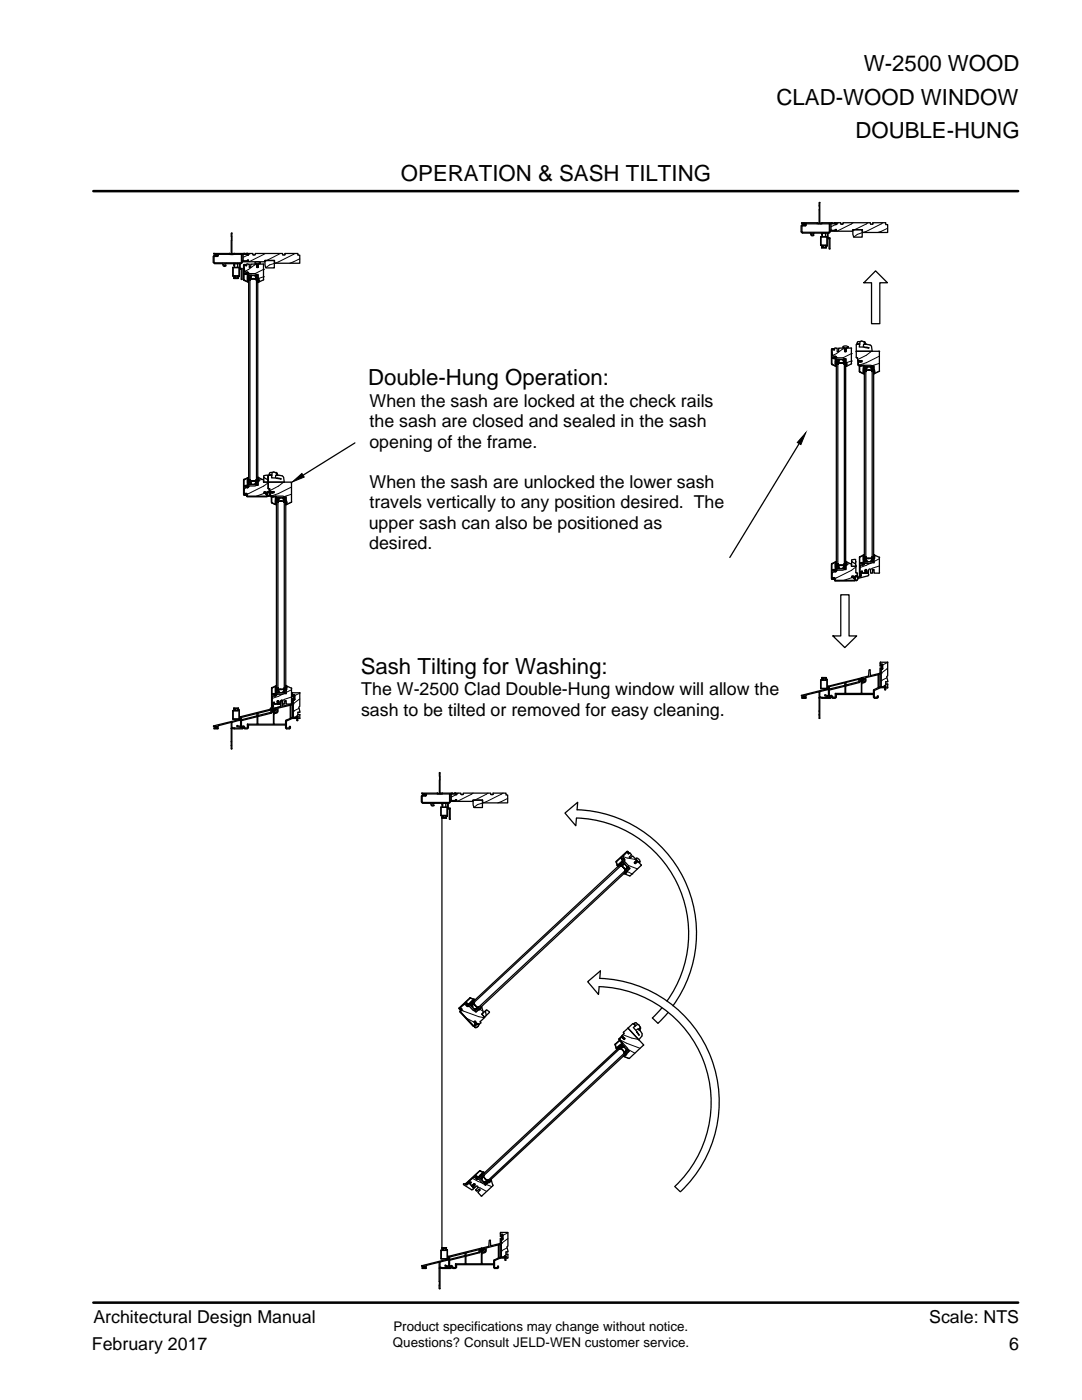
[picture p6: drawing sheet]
<svg xmlns="http://www.w3.org/2000/svg" width="216mm" height="279mm" viewBox="0 0 216 279" stroke-linecap="round" stroke-linejoin="round" font-family="sans-serif">
<defs><g id="words">
<g font-size="4.4">
<text x="172.4" y="14.1">W-2500 WOOD</text>
<text x="154.9" y="20.9">CLAD-WOOD WINDOW</text>
<text x="170.7" y="27.6">DOUBLE-HUNG</text>
<text x="80" y="36">OPERATION &amp; SASH TILTING</text>
<text x="73.4" y="76.9">Double-Hung Operation:</text>
<text x="72" y="134.5">Sash Tilting for Washing:</text>
</g>
<g font-size="3.5">
<text x="73.7" y="81.2">When the sash are locked at the check rails</text>
<text x="73.7" y="89.3">opening of the frame.</text>
<text x="73.7" y="85.2">the sash are closed and sealed in the sash</text>
<text x="73.7" y="97.4">When the sash are unlocked the lower sash</text>
<text x="73.7" y="101.4">travels vertically to any position desired. The</text>
<text x="73.6" y="105.5">upper sash can also be positioned as</text>
<text x="73.7" y="109.5">desired.</text>
<text x="72.1" y="142.8">sash to be tilted or removed for easy cleaning.</text>
<text x="72.1" y="138.8">The W-2500 Clad Double-Hung window will allow the</text>
<text x="185.4" y="264">Scale: NTS</text>
<text x="18.3" y="269.3">February 2017</text>
<text x="18.6" y="264">Architectural Design Manual</text>
<text x="201.4" y="269.3">6</text>
</g>
<g font-size="2.7">
<text x="78.4" y="268.9">Questions? Consult JELD-WEN customer service.</text>
<text x="78.5" y="265.7">Product specifications may change without notice.</text>
</g>
</g></defs>
<path d="M58.3 96.2l1.9-1.7 .5 .7zM160.8 86.4l-1 2.3-.7-.4z" fill="#000" stroke="#000" stroke-width=".2"/>
<g fill="none" stroke="#000" stroke-width=".25">
<path d="M42.5 51.2v1.2M42.6 52.3l.2 .3M42.7 50.6l3.4 .1M42.7 50.5l-.1 .1 .3 .2M42.7 52.3l.1 .2h5.3l.1-.2M42.7 51.3v1.1M42.8 51h.2M42.8 51l-.2 .2M42.8 51h.1M42.8 52.6h1.6M42.8 51.1l-.1 .1M42.9 51h-.1"/>
<path d="M42.9 51h.1M42.9 50.7h.1M43 51h-.1M43 50.7h-.1M43 50.7h.1M43 51h.1M43.1 51h.1M43.1 50.7h.1M43.1 51h-.1M43.2 50.7h-.1M43.2 51h.1M43.2 50.7h.1"/>
<path d="M43.2 50.8h.1M43.3 50.7l.1 .1M43.3 50.8v.1M43.4 50.9l-.1 .1M43.6 51l-.2 .2h-.6M43.6 50.8h4.5M43.6 50.7l-.1 .3M44.4 52.6l.1 .1M44.5 52.7l.1 .4h.5M44.9 52.7a.19 .19 0 0 0-.2 0 .19 .19 0 0 0 0 .2 .19 .19 0 0 0 .2 0M45 52.9l.1 .1M45.1 52.6h-.1"/>
<path d="M45.1 52.6h1.5M45.1 52.6h.1M45.7 50.7h.1M45.8 50.5h.1M46.1 46.6v.6M46.1 48v2.5M46.1 50.6h.1M46.2 50.6h.1M46.2 47.2h.1M46.2 47.2v.7M46.2 46.5h.1v4.1M46.2 50.5v.1"/>
<path d="M46.2 48h.1M46.3 50.5v.1M46.4 53.4v1.7M46.5 55.1h.9M46.5 55.1h.1M46.5 55h1M46.5 53.4v1.6M46.5 53.4h1.2M46.5 55h.1M46.5 53.4h.1M46.6 52.6h.1M46.7 55.6h.8"/>
<path d="M46.7 52.7v.3M46.7 55.5h.1M46.7 50.6l-.4 .1M46.7 55.5h.7M46.7 50.6h2.6M46.7 53h.1M46.7 50.7h.1M46.7 50.5h.1M47.3 52.6l.2 .1M47.4 52.7v.6M47.4 55.1h.1M47.5 55.1v.3"/>
<path d="M47.5 55.2h.2M47.5 55.1v.4h-.8M47.5 55v.1M47.6 55.2l-.1 .3M47.6 55.2h.1M47.7 53.4h.1M47.7 53.4v1.7M47.7 53.3l-1.2 .1M47.7 52.6h-.9v.7M47.7 53.3l.1 1.8M47.7 52.6l.1 .1M47.8 52.7v.8"/>
<path d="M47.8 53.5l.2 .2M47.9 52.7v.8M48 53.5l.1 .1M48 53.6l.3 .1M48 52.6h.1M48.1 53.7l.1 .1M48.1 50.7l.1 .1M48.1 53.8v2M48.2 55.7h.1M48.2 50.8v1.6M48.3 52.3v.1M48.3 53.7v2.1"/>
<path d="M48.3 52.3l-.3 .4M48.4 50.7h.9M48.4 50.7l-.1 .1v1.3l1.1-.1M48.4 52.2l-.1 .1M48.6 52.9v3M48.6 50.8h.7M48.6 50.7l-.1 .1 .1 1.3M48.6 55.9l.7 .3M48.7 52.9v3M48.7 53l.1 1.1M48.7 50.6h.1M48.7 50.5v.1"/>
<path d="M48.7 55.9h.1M48.7 52.9h.4M48.7 55.9l.7 .3M48.7 52.9h.1M48.8 54.7l.6 .2M48.8 54.7l.6 .1M48.8 54.1l.8 .3v.2h1.3l.6 .2-.1 .8h.2v.4v-.4h-.2v.8M48.8 54.5v.2M48.9 52.8l-.2 .2M48.9 52.8l.2 .2 .1-.1M49.1 52.9h.1M49.1 52.9v.1v-.1"/>
<path d="M49.2 52.9l-.5-.1-.1 .1M49.3 50.7l.1 .1M49.3 50.5v.1M49.3 52.7h.4v.7h.3v-.7h1.2v.7h.3v-.7h1M49.3 52.7l-.1 .3M49.3 50.5l.3 .3h-.2M49.3 56.2l.3 .1M49.4 50.8l.2 .1v-.3h.9l.1 .3M49.4 56.1h.1M49.4 54.5h.1M49.4 52l-.8 .1M49.4 54.6h-.6"/>
<path d="M49.4 54.5h-.6M49.4 54.9v1.2M49.4 54.9h.1M49.4 52h.2l-.3 .2h-.9M49.4 54.4h-.2h.2M49.4 54.8l.1 .1M49.5 54.4l-.1 .2M49.5 54.9v1.2l-.2 .1M49.6 54.9v1.4M49.6 54.9h-.1M49.9 54.9h-.3v41.8M49.9 54.9v41.8h-.3"/>
<path d="M49.9 54.9h.3M49.9 55.8h.1M49.9 55.5v.3M49.9 55.4h.1M50 55.6h.5l-.5 .1v.1M50 55.8l-.1 .1M50 55.6h.1M50 55.4h.1M50.1 55l-.1 .4M50.2 54.9h.7M50.2 54.9v.1M50.5 50.9h.3"/>
<path d="M50.9 55h-.7l-.1 .4M50.9 52.4a.62 .62 0 0 1 1 .2 .66 .66 0 0 1-1-.2zM50.9 55l.2 .4M50.9 54.9v.1M51 55.4h.1M51.1 55.4h.1M51.1 55.6h-.7l.7 .1M51.1 55.7v.1M51.1 55.6h.1M51.1 55.8l.1 .1M51.1 52.7h.2v.3M51.1 55.5l.1 .3"/>
<path d="M51.2 55.4h.1M51.2 52.7h.4M51.2 54.9h.2v41.8h-.2zM51.2 55.8h.1M51.2 54.9h-.3M51.3 53v.3M51.3 53.3h.2M51.3 53h.1M51.3 53.2v.1M51.3 52.8h.1M51.3 52.9h.1M51.4 52.9l.1 .1"/>
<path d="M51.5 52.8h.1M51.5 52.9h.1M51.5 52.7v.1M51.5 53v.3M51.5 53.2l-.1 .1M51.6 53h.1M51.6 56l-.1 .2M51.6 56h.1M51.6 52.7h-.1M51.6 55.9v.1M51.7 56.3l-.2-.1v.2M52.5 52.7l.1 .1"/>
<path d="M52.5 55.9l-.9 .4M52.6 52.8v3M52.6 55.8v.1M52.9 52h1.8v1.5h-1.7l-.1-.6zM56.9 50.8v-.2h2.5v.3h.4v1.6h-5v-.5h-2v.2h-3.2v-.3l-.2 .1M56.9 50.8l-.4 .1-.1-.3h-5.5l-.1 .3M159.9 45.1v1.2M159.9 46.2l.2 .3M160 46.2l.1 .2h5.3l.1-.2M160.1 44.9h.1M160.1 44.9l-.2 .2M160.1 46.5h1.6"/>
<path d="M160.1 45l-.1 1.3M160.2 44.9h.1M160.2 44.6h.1M160.3 44.6h-.1M160.3 44.9h.1M160.3 44.6h.1M160.4 44.9h-.1M160.4 44.9h.1M160.4 44.6h.1M160.5 44.6h-.1M160.5 44.6h.2v.2M160.5 44.6h.1"/>
<path d="M160.5 44.9h.1M160.7 44.8l-.2 .1M160.9 44.9l-.2 .2h-.6M160.9 44.7h2.1M160.9 44.6l-.1 .3M161.7 46.5l.1 .1M162.3 46.6a.19 .19 0 0 0-.3 0 .19 .19 0 0 0 0 .3 .19 .19 0 0 0 .3-.1h.1a.32 .32 0 0 1-.5 .3 .32 .32 0 0 1-.1-.5M162.4 46.5h1.5M162.5 46.5h-.2M163 44.6l.3 .1M163.1 44.5l.3 .1M163.1 44.5h-3.2l.3 .1"/>
<path d="M163.3 44.7h.5M163.5 41.1h.1M163.5 44.5h.1M163.5 41.8v.1M163.5 41.9h.1M163.6 40.5v4M163.6 44.4v.1M163.6 44.5h-.1M163.6 40.4l-.2 .1 .1 4M163.7 47.3v1.7M163.8 49h1M163.8 49h.1"/>
<path d="M163.8 47.2l1.3 .1M163.8 48.9l1 .1M163.8 47.3l.1 1.6M163.9 46.5l.1 .4M164 49.4h.1M164 49.5h.8M164 44.5l-.4 .1M164 49.4h.8M164 44.7h-.2M164 44.7h1.4M164 44.5h2M164 46.9h.1"/>
<path d="M164 44.6h.1M164 44.4v.1M164.1 46.6v.6M164.1 46.5v.1M164.2 46.5h.8M164.7 46.5l.1 .1M164.7 46.6v.6M164.8 49.3l-.8 .1M164.8 49v.3M164.8 49.1h.2M164.8 49v.4M164.8 49.4h.1"/>
<path d="M164.9 49.4h.1M164.9 49.1v.3M165 47.3h-1.1M165 47.3h.1M165 46.5l.1 .9 .3 .2M165 47.3v1.7M165.1 49l-.2 .1M165.1 47.3v1.8M165.2 46.6v.8M165.3 47.3l.2 .2M165.4 46.5h.1M165.4 46.5l-.1 .1"/>
<path d="M165.4 47.6l.1 .1M165.4 44.6l.1 .1M165.4 47.7v2M165.5 44.7v1.6M165.5 47.5l.2 .1M165.6 47.6v2h-.1M165.6 46.2v.1M165.7 46.2l-.3 .3M165.7 46.1h.9M165.7 46.1l-.1 .1M165.8 45.9l.1 .1M165.9 44.6l-.1 1.3"/>
<path d="M166 44.4v.1M166 44.5h.5M166.6 44.5h.1M166.6 44.4h.1M166.6 44.5l.3 .2M166.6 44.6l.3 .1M166.7 44.7l-1.1-.1v1.3M166.7 45.9l-1 .1-.1-.1M166.7 44.7h.1M166.7 45.9h.1M166.8 45.9l-.2 .1M166.9 45.9h-.1"/>
<path d="M166.9 44.7h.1M166.9 45.9l-.3 .2M170.2 45.8h1.8v1.5h-1.7l-.1-.5zM174.2 44.7v-.2h2.5v.3h.4v1.6h-5v-.6h-2v.3h-3.2v-.3l-.2 .1M174.2 44.6l-.4 .1-.1-.2h-5.5v.2h-.3l-.1-.2h-.9v.3h-.2v-.1M174.7 54.1l2.4 2.3h-1.5v8.2h-1.7v-8.2h-1.5zM165.9 69.7v2.9M166 69.7v3M166 69.8l.2 1.2 .3 .2 .1-.2 .3 .2v.2h1.3l.6 .2-.1 .8h.3v.3M166 72.8l.6 .2M166 72.6h.1M166 72.7l.9 .4"/>
<path d="M166 69.6h.4M166.1 69.6l-.2 .1M166.1 71.5l.6 .2v1.2M166.1 71.3v.2M166.2 69.6l-.2 .2M166.2 69.6l.2 .3 .1-.2M166.4 69.7v.2l.1-.2M166.4 69.7h-.3M166.4 69.6l.1 .1M166.4 69.7h.1M166.6 69.5h.4v.7h.3v-.7h1.2v.7h.3v-.7h1M166.6 69.5l-.1 .3"/>
<path d="M166.7 71.4h-.6l.6 .2M166.7 71.3h-.6M166.7 71.6v.1M166.8 71.2h-.3h.2M166.8 71.5v.2M166.8 71.1l-.1 .2M166.8 71.7v1.2l-.2 .1M166.9 71.7h.3v41.8h-.3zM166.9 71.7h-.1M167.2 71.7l.3 .1-.2 .4M167.2 72.2h.1M167.2 72.6h.1"/>
<path d="M167.3 72.4h.6zM167.3 72.5v.1M167.3 72.6h-.1M167.3 72.7h-.1M167.3 72.4v.1M167.3 72.2l-.1 .4v-.1M167.4 72.2h-.1M167.4 71.8l-.1 .4M167.5 71.8h.7M167.7 72.4h.7zM168.2 71.8l.2 .4M168.2 71.8h.1"/>
<path d="M168.2 69.2a.63 .63 0 0 1 1 .1l-.1 .1a.55 .55 0 0 1-.9-.2zM168.4 72.2v.4M168.4 72.5h.1M168.4 72.2h.1M168.4 72.4v.1M168.4 72.5l.1 .2M168.4 72.6h.1M168.5 72.2h.1M168.5 72.6h.1M168.5 71.7h.2v41.8h-.2zM168.5 71.7l-.3 .1M168.6 70.1h.2"/>
<path d="M168.6 69.8v.2M168.6 69.6v.1M168.6 69.7v.1M168.8 69.7v.1M168.8 69.6v.1M168.8 69.5v.1M168.8 69.9v.1M168.8 69.8h.1M168.9 70.1h.1M168.9 72.8l-.1 .2M168.9 73.1l-.1-.1 .2 .1M168.9 69.5h-.1"/>
<path d="M168.9 69.5h-.4l.1 .1M169 72.7v-.3h-.3l.1 .8 .1-.2M169 72.7l-.1 .1M169.8 69.4l.1 .1v3.1M169.9 72.5l-1 .6M170.9 68.7v1.4h4.5M170.9 70.1v1.2l.1 .1M171 68.7h.1M171 68.7h-.1M171 68.7h.5M171 71.4l.2 .1M171.1 71.5l.1 .4"/>
<path d="M171.2 71.9l.8 .1v.2l-.6 .1M171.2 72.3l.1 .5M171.2 72.1l.1 .8M171.2 72.8l.1 .1M171.3 72.1h.6l-.3 .2 .3-.1M171.3 72.8v.1M171.3 73h.1M171.4 72.9h2.4l.6 .1-.1 .8h.2v.4M171.4 72.2l-.1 .1M171.4 72.9l.1 1.3 .7 .3M171.4 72.9v1.3M171.5 74.1l.7 .4"/>
<path d="M171.6 74.1v.1M171.6 68.2h-.5l-.1 .5M171.8 68.1l.6 .1 .1 .5M171.8 68.1l-.2 .3-.2 .9h.9a.4 .4 0 0 1 .2-.6M171.9 72h-.7v.9M171.9 72v.2M172.2 74.5l.3 .1M172.3 72.9l-.7 .2 .7-.1M172.3 72.9l.1 .1M172.3 74.4l-.1 .1M172.3 73l-.1 1.5M172.3 73.2l.2-.1v1.6"/>
<path d="M172.4 68.2h.2l.1 .5M172.4 73v1.4v-1.2M172.5 69.3l.9 .1zM172.5 68.7h.3M172.5 68.7h.2M172.6 68.7h.1M172.7 68.7h.1M172.8 68.7l.8 .1M172.8 73.9v.2M172.8 73.7h.1M172.8 73.9h.6h-.6v.2M172.8 74.1h.1"/>
<path d="M172.9 73.9h-.1M172.9 73.6v.1M172.9 73.7h.1M173 73.2h.7M173.3 69.4h.1M173.6 68.9l.3 .3 .1 .9M173.7 73.2h-.7l-.1 .5 .1-.5h-.2v.9M173.8 73.2l.2 .5M173.9 73.7h.1M173.9 73.7l.1 .4v-.2M173.9 73.6l.1 .1M174 74.1h.1"/>
<path d="M174 73.9l-.7-.1 .6 .1v.2M174 73.2h.3v38.9h-.3zM174 73.2v.9M174.1 73.2h-.3M174.4 74.5v-.1l.1 .1M174.5 74.3l-.1 .2M174.5 74.2v-.4h-.2v.8l.2-.1M174.5 74.2v.1M175.4 70.1l.1 .1v3.9l-1 .4M48.6 95.8v2.9M48.6 98.7l.1 .1M48.7 95.8v2.9"/>
<path d="M48.7 95.6l-.1 .1M48.7 98.7h.1M48.7 98.8h.4M48.7 98.4l.1 .1M48.7 95.7h.1M48.8 97.1l.6 .1-.1 .1 .1-.1M48.8 97l.6 .1M48.8 98.5h.3M48.9 97.4l-.2 1M49.1 98.7l.1-.1 .1 .4M49.1 98.7v-.1v.1M49.1 98.7h.1"/>
<path d="M49.1 98.5l.2 .2-.1-.2-.2 .2M49.2 98.7l-.1 .1M49.2 98.7l.1 .4h4l.1-.1M49.3 98.9l.1 .1M49.3 99.1h4M49.3 95.4l-.6 .3M49.3 99h.1M49.4 95.5l-.7 .3M49.4 95.5h.1M49.4 95.5v1.2M49.4 96.8l-.6 .1v.2M49.4 96.9l-.6 .1"/>
<path d="M49.4 97l.1 .2M49.4 96.7h.1M49.4 96.6l.2 .1M49.5 96.7v-1.2l-.2-.1 .3-.1v1.4M49.6 96.7l-.2 .1M49.9 96.2h.1M49.9 96.2l.2 .4M49.9 95.7h.1M49.9 95.8h.1M50 95.8v.2h.5h-.5M50 95.8l-.1 .4M50 95.9v.1"/>
<path d="M50 96.2h.1M50 96.2l.2 .4h.7M50.2 96.7h.7M50.2 96.6h.1M50.2 96.6l-.3 .1M50.9 96.6l.3 .1M50.9 96.6h.1M51 96.2l-.1 .4M51.1 96l-.7 .1 .7-.1M51.1 96.2h.1M51.1 96.2l-.2 .4M51.1 96.2h-.1"/>
<path d="M51.1 95.8v.2M51.1 95.9v.1M51.2 95.8h.1M51.2 95.8l-.1 .4M51.2 95.7h-.1M51.2 96.2h.1M51.4 95.3v.8h.2v-.4v.4h-.2l.1 .8-1.9 .1v.2l-.3 .2-.1-.2-.3 .2M51.5 95.2l.1 .1M51.5 95.4l.1 .2M51.6 95.6v.1M51.6 95.3l.9 .5M51.6 95.6h.1"/>
<path d="M51.7 95.3l-.2 .1 .1-.1M52.6 95.7v.1M52.6 95.8v.4h.8M52.7 95.3l.7 .5M52.7 98.3l.7 .3M52.8 95.3l-.1 .1M52.8 98.3l.6 .2M52.8 98.2l.1 .2M52.9 98.4v.1M53 98.2l-.2 .1M53 98.3h-.1M53.1 98.5v.1"/>
<path d="M53.1 98.5l.1 .1M53.2 98.5h-.1M53.2 98.9l-.1 .1M53.2 98.3l-.1 .1M53.2 98.6l.1 .2M53.2 98.3h.1M53.3 98.8l-.1 .2M53.3 98.6h-.2l.2 .1v.3M53.3 99h.1M53.3 98.6l.1 .1M53.3 98.3l-.6-.2-.1 .3 .6 .3M53.3 98.7v.3"/>
<path d="M53.3 94.9l.1 1.3M53.3 94.8l-.7 .2v1.2h.8M53.4 96.2h.2M53.4 95.3h.2M53.4 96h.2M53.4 96.2l.1 .1M53.5 96.3v1.2M53.5 98.2v.1M53.5 97.4l.1 .1M53.5 98.2l-.1 .1M53.5 98.3l.2-.2a.5 .5 0 0 1 .2 .6 .5 .5 0 0 1-.4 .3l-.1-.4zM53.6 97.4l.2 .2v.5"/>
<path d="M53.6 98.1l.2-.1 .8 .1M53.6 98.2a.45 .45 0 0 1 .2 .4 .45 .45 0 0 1-.3 .4l-.1-.4zM53.6 96.3v1.2M53.6 97.6h.1M53.6 98.1l-.1 .1M53.6 94.9v1.3h4.5M53.6 96.2v.1M53.6 97.5h.1M53.6 94.8h.1M53.7 94.8h.1M53.7 94.8h.5M53.7 94.8l-.1 .1"/>
<path d="M53.7 97.5l.1 .1M53.8 97.7v.3M53.9 94.4l-.2 .4M53.9 98.2v.8M53.9 98.2l.8-.1v.2l-.6 .1M53.9 98.2l.1 .8M53.9 99l.2 .1M54 98.2h.6M54 98.2h.1M54 98.1l-.1 .1M54 99l.2 .1v1.2M54 99h.1"/>
<path d="M54.1 98.3v.7h2.4l.6 .1-.1 .9h.2v.3v-.3h-.2v.8M54.1 99.1h.1M54.1 99.1v1.2M54.3 94.3h-.4M54.5 94.2h.2M54.5 94.2a1.04 1.04 0 0 0-.3 1.2h.7l.1-.4 .2-.2M54.6 98.3l-.3 .1 .3-.1M54.6 98.1v.2M54.7 94.2l.5 .2v.4M55 99.1l-.7 .1 .7-.1M55 99l.1 .1-.1 1.5 .1-1.3M55 99.1h.1"/>
<path d="M55 99.2l-.1 1.4M55 99.3h.2v1.5M55.1 94.3h.1M55.2 95.5l.9 .1zM55.2 94.8h.2M55.2 94.4l.2 .4M55.2 94.8h.2zM55.4 94.8h.1M55.4 94.8l.9 .2M55.5 99.3h.2M55.5 99.3v1M55.5 99.8h.1"/>
<path d="M55.6 100h-.1M55.6 99.8h.1M55.7 99.4h.1M55.7 99.4l-.1 .4M55.7 99.4h.7M56 100h.6zM56 95.6h.1M56.3 95l.3 .3 .1 .9M56.4 99.4h.1M56.5 99.4h.1M56.5 99.4l.1 .4M56.6 99.8h.1"/>
<path d="M56.6 99.8l.1 .4v-.2M56.7 99.8h.1M56.7 99.3h.3v39h-.3zM56.7 99.3v1M56.8 99.3l-.3 .1M58.1 96.2l.1 .1M58.2 96.4v3.8M70.8 88.4l-10.3 6.4M159.5 88.5l-13.9 22.8M54.2 100.3l.7 .4M54.2 100.3l.7 .3M54.3 100.3h.1"/>
<path d="M54.9 100.6l.3 .2M55 100.5l-.1 .2M55.5 100.2h.1M55.5 100v.2M55.5 100h.6zM56.6 100.1v.1M56.7 100.2h.1M56.7 100.3h.1M57.1 100.6l.1 .1M57.1 100.6v.1M57.1 100.4v.2M57.2 100.4h-.1"/>
<path d="M57.2 100.3v.1M58.1 100.2l-1.1 .6M58.2 100.1l-.1 .1M165.9 112.6v2.9M165.9 115.5l.2 .1M166 112.6v2.9M166 112.4l-.1 .1M166 115.5h.1M166 115.6h.4M166 115.2l.6 .3M166 112.5l.7-.2-.1 .6 .1 .6M166.1 114.3l-.1 .9"/>
<path d="M166.1 113.7v.2M166.1 113.8l.6 .1M166.2 114.2l-.1 .1M166.3 115.3l.2 .1-.1-.1-.1 .2zM166.4 115.5v-.1l.1 .1M166.4 115.5h.1M166.5 115.5l-.1 .1M166.5 115.4v.4M166.5 115.8l.1 .1M166.6 115.9h4M166.6 112.2l-.6 .3M166.6 115.7l.1 .1h3.8"/>
<path d="M166.6 115.8h.1M166.6 112.2l.2 .1v1.2M166.7 113.6l-.6 .2M166.7 113.6l-.6 .1M166.7 113.8l.1 .2-.2 .1 .1-.1-.6-.1M166.8 113.5h.1M166.8 113.5v.1M166.9 112.1l-.2 .1M167.2 112.8v-.2v.4l.1-.1M167.2 113l.2 .5M167.2 113h.1M167.2 112.5h.1"/>
<path d="M167.2 112.6h.1M167.3 112.6v.2h.6h-.6M167.3 112.8h.1M167.3 113l.2 .5h.7M167.5 113.5h.7M167.5 113.4l-.3 .1M167.8 118.7h1.6v8.2h1.5l-2.3 2.3-2.4-2.3h1.6zM168.2 113.5h.3M168.2 113.4v.1M168.3 113l-.1 .5M168.4 113h.1M168.4 112.9l-.1 .1"/>
<path d="M168.4 112.8l-.7 .1 .7-.1M168.4 112.6v.2M168.4 112.6l.1 .4M168.4 112.6v.4M168.4 113l-.2 .5M168.5 112.6h.1M168.5 112.6h-.1M168.5 112.5h-.1M168.7 112.1v.7h.3v-.3v.3h-.3l.1 .9-1.9 .1v.2l-.7 .2M168.8 112l.1 .1M168.8 112.2l.1 .2M168.9 112.4l.1 .1"/>
<path d="M168.9 112.1l.9 .5M168.9 112.4h.1M169 112.1l-.2 .1 .1-.1M169.9 112.5v.5h.8M170 111.8l-.1 1.2h.8M170 112.1l.7 .5M170.1 115.1l.6 .3M170.1 112.1l-.1 .1M170.1 115.1l.6 .2M170.1 115.1l.2-.1zM170.1 115.3h.1M170.1 115v.3"/>
<path d="M170.2 115.2h.1M170.4 115.3v.1M170.4 115.3l.1 .1M170.4 115.3h.1M170.5 115.1h-.1M170.5 115.1v.1M170.5 115.1h.1M170.5 115.4l.1 .2M170.6 115.5l-.2-.1 .3 .1M170.6 115.9l-4 .1M170.6 115.6l-.1 .2M170.6 115.5h.1"/>
<path d="M170.6 115.5v.3M170.6 111.7l.1 1.3M170.7 111.6l-.7 .1M170.7 115.8l-.1 .1M170.7 112.1h.2M170.7 113h.2M170.7 112.8h.2M170.8 113v.1M170.8 113.1v1.1l.3 .2M170.8 115v.1M170.8 115.1l.1-.1a.38 .38 0 0 1 .3 .3 .38 .38 0 0 1-.2 .4l-.1 .2-.2-.3zM170.8 115l-.1 .1-.7-.2-.1 .3 .6 .3"/>
<path d="M170.9 114.9h.1M170.9 114.9l-.1 .1M170.9 114.9a.46 .46 0 0 1 .3 .5 .46 .46 0 0 1-.4 .4l-.2-.3zM171.1 114.5v.3M171.1 114.8l-.1 .1M171.3 115.1l-.1 .2 .2 .1M171.6 111.1l-.1 3.8 .2 .2 .1-.2M171.6 114.3l.1 .6M171.6 111.2v3.7h.1M171.7 112.3v.2l.6 .1M171.7 114.3h.2M171.7 114.2h.2"/>
<path d="M171.7 114.3h.1M171.7 115.1l-.4 .1M171.8 114.6v.1M171.8 114.7l.1 .2-.2 .2M171.9 114.1l-.1 .1M172 114.2v-.2v.2M172 114.2l-.1 .1M172 114.1v.2M172.1 114.1l-.1-.1-.1 .1M172.1 114.2l.1 .2M172.2 110.8l-.6 .4 .6-.3M172.2 114.3l-.4 .3"/>
<path d="M172.3 112.6h.1M172.3 112.2l-.7 .2M172.3 110.9v1.3M172.3 112.5l.1 .1-.3 .2 .2-.2M172.3 112.3l-.6 .1 .6 .1M172.4 112.1h.1M172.4 112.1l-.1 .2M172.5 112.1v-38.9h.3v38.9M172.5 110.7v1.5M172.5 112.1h.3M172.5 110.7l-.3 .1 .2 .1v1.2M172.6 113.9l.1-.1z"/>
<path d="M172.6 114.2l.1-.1zM172.7 114.3h.1M172.7 114.2v.1M172.8 113.7v.6M172.8 114.1l.2 .1zM172.8 113.8l.2 .1zM172.8 111.7h.1M172.8 111.6h.1M172.8 111.2v.9M172.8 114.2h.1M172.8 111.4l.6 .1-.6-.1v-.2v.2M172.8 114.3h-.1"/>
<path d="M172.8 113.7h-.1v.6M172.9 111.6h.1M172.9 114.3h.1M172.9 114.3l.4 .3-.1 .3M173 112.1l-.1-.4 .1 .4h.7M173 112.1h.7M173 112.1h-.2M173.1 114.9l-1.8 .5M173.3 114.3l-.4 .1v-.7h-.3v.7h-.4h.5M173.3 113.7v.6M173.7 113.7l.1 .7M173.7 113.7l-.2-.2-.1 .2"/>
<path d="M173.8 112.1h.3M173.9 111.7l-.1 .4M173.9 111.2v.2l-.6 .1 .7-.1M173.9 111.7h.1M174 111.6h-.1M174 111.4v-.2l-.1 .4M174 111.2h.1M174 111.2v.9M174 111.6h.1M174.3 110.7v.8h.2v-.4v.4h-.2l.1 .8-1.9 .1v.2l-.8 .3-.1 1.4 .1 .6M174.3 110.7l.2 .1M174.4 110.9l.1 .2"/>
<path d="M174.5 111v.1M174.5 110.8l1 .5v3.1h-1.1v-.7h-.3v.7h-.3M174.5 110.8h-.1M54.2 137.2l.8-.2v1l.2 .3v-39h.3v39M54.3 137.2l-.1 3.9M54.3 137.3v3.8M54.3 137.3h.1M54.4 138.4l-.1 .2 .6 .1-.1 .2 .2-.1M54.4 139.1l-.1 1.1 .1 .1M54.4 139v.1M54.8 138.9h.1M54.8 138.8l-.4 .2"/>
<path d="M54.9 137l-.6 .3M54.9 137l.3-.1v1.4h.3M54.9 138.3l-.5 .2M55 137v1.3M55 138.6v.2M55 138.3h.1M55.1 138.2l-.7 .4h.6M55.3 140h.1h-.1M55.3 140h.1M55.4 139.9v.6M55.5 137.7v.1M55.5 139.9v.6v-.1"/>
<path d="M55.5 137.8h.1M55.5 137.3v1M55.5 137.3v.1M55.5 139.9h-.1M55.6 137.8h.1M55.6 137.5l-.1-.1v.1l.6 .1h-.6M55.6 137.8l.1 .4h.7M55.6 137.8l.1 .4M55.6 140h-.1h.2M55.7 138.3h.7M55.7 138.2h.1M55.7 138.2l-.2 .1"/>
<path d="M56 139.9v.5M56.1 139.9h.3l.1 .6h.3v-.7h.3v.7h1M56.3 139.9l.2 1M56.4 139.9l-.2-.2-.2 .2v1.1M56.5 138.2l.3 .1M56.5 138.2h.1M56.6 137.8l-.1 .4M56.6 137.8h.1M56.6 137.4v.1l-.6 .1h.6M56.7 137.8h-.1M56.7 137.5h.1M56.7 137.5v-.1l-.1 .4"/>
<path d="M56.7 137.3v.1M56.7 137.7v.1M56.7 137.3v1M56.8 137.3h-.1M57 136.8v.8h.2v-.4v.4h-.2l.1 .8-1.9 .2v.2l-.3 .2-.1-.2M57 136.8l1.1 .5M57.1 137v.2M57.1 136.9v.1M57.1 137.2h.1M57.2 137.1v.1M57.2 136.9l-.1 .1M58.1 137.3l.1 .1"/>
<path d="M58.2 137.4v3M58.3 138.6l.2 .1-.2 .4 .3-.2v.6l-.3-.1v.9l-.1 .2M58.4 138.6h.1M58.4 138.6h.2M58.4 138.3h1.4M58.4 138.6l.3 .2M58.4 138.2v.4M58.5 139.7h.1M58.6 139.7l-.1 3.4 .7 .1 .1-.2 .1 .1-.1 .7-.1-.4M58.7 138.6l.1 .2M58.7 138.7l.1 .2M58.8 138.8v.8"/>
<path d="M58.8 139.6l-.1 .1M58.8 139.5l-.1 .2M59.8 138.2l.1 .1M59.8 138.3v2.7l-.2 .1 .2 1M159.9 138.9h.2M160 139.4h.7M160.1 139.2h-.1v.1M160.2 138.9h.1M160.2 139.2h.1M160.3 138.9h.1M160.3 139.2h.1M160.4 138.9h.1"/>
<path d="M160.4 139.2h.1M160.5 139.2h.1M160.5 138.9h.1M160.6 139.2h.1M160.6 139.2h-.1M160.6 138.9l.1 .2M160.7 139.1h-.1M160.8 138.8v.5M160.9 139.3l-.1 .1M163.3 138.1l.1 .1M163.3 138.1l-2.5 .7M163.4 139.2v.1"/>
<path d="M163.4 139.4v2.5M163.4 138.2v1M163.4 139.2l.1 .1M163.5 139.3h-.1M163.6 139l.4 .2 1.8-.1M163.6 139.2l.5 .1M163.6 139.4l-.1 4-.1-1.4M163.6 139.2v.1M163.7 138l-.1 1M163.7 135.7v1.7M163.8 137.4h.1M163.9 135.7h-.1"/>
<path d="M164 135.3h.1M164 135.2h.8M164 135.3h.7M164 135.2h.1M164 139.4h1.7M164 139.2h.1M164.6 138.9l1.1 .2 .1-.1h.1M164.7 138.7l.5 .2M164.7 138.6l-.1 .1v.1M164.7 135.3l.1 .4M164.8 135.7h-1M164.8 135.3v.4"/>
<path d="M164.8 135.6h.2M164.8 135.8h-1v1.6h1.2M164.8 135.3h.1M164.9 135.2h.1M164.9 135.3v.3M164.9 135.6h.1M165 137.5l-5.1 1.3 .1 .1M165 135.6v.1M165 135.7v1.7M165 135.6l.1 1.8M165.1 137.4l-1.3 .1M165.1 137.1l-.1 .4"/>
<path d="M165.3 137.1v.2M165.3 137.3l-.3 .4-1.3 .3M165.3 137.2v1.6M165.3 137v.1M165.4 138.8l-.1 .1M165.5 137.2l.1 .3M165.5 138.9h.1M165.5 137.1l-.1-.1-.1 .1M165.5 138.9l.4-.1 .2 .2M165.5 137.7v1.2M165.9 139h-.1M165.9 139.1l-.2 .2"/>
<path d="M165.9 139.1l.3 .2M166.1 139.1h.5M166.2 139.4h.4M166.7 138.5v.6M166.9 139.1l-.3 .2M166.9 138.6h7.4M166.9 138.6v.5M168.6 138.4l-1.9 .1M168.6 136.9l-3.1 .8M168.6 136.9l.1 .1M168.6 137v1.3M168.6 136.7l-3.1 .8"/>
<path d="M168.7 138.3l-.1 .1M168.8 136.9v1.5M168.9 136.7l-.2-.5-.1 .5M171.4 136.1l-2.6 .6M171.4 135.6v.4M171.4 136v.1M171.4 136.2l-2.6 .7M171.6 136l-.2 .2M171.6 135.7l.1 .1M171.6 135.6v.1M171.6 136v.1M171.6 135.8h.1"/>
<path d="M171.6 135.6l-.1-.1-.1 .1M171.7 135.9h-.1M171.7 135.9l.2 .2v2.3h-3.1M171.7 135.7l.2 .1M171.7 135.5l-6.4 1.6M171.8 135.4v.1M171.8 135.5l.4 .3M171.9 135.3l-6.6 1.6-.2 .2M171.9 135.3h.1M171.9 135.3l.1 .2M171.9 135.4h.1M172 135.4v.1"/>
<path d="M172 136.5v1.9l2.3-.1M172 135.4h.1M172 135.5h.1M172 136v.1M172 135.6h.1M172.2 135.4h-.2l.2 .1M172.2 135.5l.1 .1M172.2 135.4a.36 .36 0 0 1 .4 .2 .36 .36 0 0 1-.2 .5 .36 .36 0 0 1-.5-.2M172.2 135.8h-.2l.1 .2M172.3 135.6l-.1 .1M172.5 135.5a.36 .36 0 0 1 .1 .5 .36 .36 0 0 1-.6 0M172.5 135.4h-.2l-.1 .4"/>
<path d="M172.7 135.5a.61 .61 0 0 1-.6 .8l-.1 .2M172.9 135.2l-.2 .3M173.4 134.9l-1.5 .4v.1M173.4 133.8l-.1 1.1M173.4 133.7h.3M173.6 133.8l.1 1 1.7-.4 .2-.2M174.3 139.1l.2 .2M174.3 138.6v.5M174.4 137.6l-.1 .7M174.5 139.1h.5M174.5 139.4h.5M175.2 134.7v2.5"/>
<path d="M175.2 139v.1M175.2 137.2l-.8 .4M175.3 139.1l-.3 .2M175.3 134.7l-2.5 .5M175.3 137.2h-.1M175.3 139l-.2-.1v.2M175.3 134.6v2.5M175.3 137.1l.1 .1M175.4 134.5l-.1 .1M175.6 134.5l-.2 .1M175.6 134.5v.1M175.6 137.3l-1.1 .5v1.3"/>
<path d="M175.6 132.8v.1l.3-.1v.6l-.3-.1v.9M175.6 134.6v2.4M175.6 137.2h.9M175.6 137l-.2 .2M175.6 132.5l.4 .2M175.6 132.5h.3M175.7 132.5h.1M175.8 132.6l-.2 .2M175.9 133.6h.1M175.9 137.1h.6M175.9 133.6l-.1 .1M175.9 133.6v3.5"/>
<path d="M176 132.5l.1 .2M176 132.6l.1 .2M176.1 132.7v.7M176.1 133.4l-.2 .2M176.1 133.4l-.1 .2M176.5 137.2l.1 .1M176.5 137.6l.1 .1 .1-.1M176.5 137.3v.3M176.6 137l-.1 .1M176.7 136.9h-.2v.1M176.7 137v.6M176.7 136.9h.1"/>
<path d="M176.7 137l-.1-.1-.1 .2M176.7 136.9l.1 .4 .4-.1M177.1 136.5h.1M177.1 132.2v2.7l-.2 .1 .2 1M177.1 136.6v.6M177.2 132.2l-1.5-.1-.1 .4M177.2 136l-.5 .1v.4h.4M42.7 145.3h.1M42.7 145.3v.1M42.9 145h.1M42.9 145.3h.1M43 145h.1"/>
<path d="M43 145.3h.1M43.1 145h.1M43.1 145.3h.1M43.2 145h.1M43.3 145.3h-.1M43.3 145l.1 .1M43.3 145.1l.1 .1M43.5 144.9v.5M43.6 145.4l-.9 .1M43.6 144.8l-.1 .1M43.6 144.8l2.5-.7 .1 1.2M46.1 145.3v.1"/>
<path d="M46.1 149.4h.2M46.1 145.5v3.9M46.1 148h.1M46.2 148.8h-.1M46.2 145.4h-.1M46.2 148v.1M46.2 148.7v.1M46.3 145.4h.1M46.3 145.5v3.9M46.3 145.3l.4 .2M46.3 145.2l.4 .1M46.4 144.1l-.1 1.1"/>
<path d="M46.4 141.8v1.7M46.5 143.6h1.2M46.5 141.8h.9M46.5 143.5h.1M46.5 141.8h.1M46.5 141.9v1.6M46.5 141.9h1M46.5 143.5h1.2M46.5 143.4v.1M46.5 141.9h.1M46.7 141.4h.8v.4M46.7 141.4h.1"/>
<path d="M46.7 141.4h.7M46.7 141.3h.9M46.7 145.4h.1M46.7 145.3h1.7M46.7 145.5h1.7M46.7 145.3h.1M47.3 145l1.1 .2M47.4 144.8l.5 .1M47.4 144.8l-.2 .1 .1 .1M47.4 141.4l.1 .4M47.5 141.8h-.1M47.5 141.7l.2 .1v1.7"/>
<path d="M47.5 141.4h.1M47.5 141.8h.1M47.6 141.4v.2M47.6 141.7h.1M47.6 141.6h.1M47.7 143.4v.1M47.7 143.8l-1.3 .3M47.7 141.7l.1 1.8M47.8 143.2v.3M47.8 143.4l-.1 .2-5.1 1.3 .2 .1M48 143.3v.2M48 143l-.2 .2"/>
<path d="M48 143.3v1.6M48 143.4l-.3 .4M48 143.2h.1M48 144.9h.1M48.2 145h.1M48.2 143.3v.3M48.2 143.8v1.2M48.2 145l.4-.1 .2 .3M48.2 143.8h.1M48.4 145.2h.1M48.5 145.2l-.1 .1M48.5 145.1h.1v.1"/>
<path d="M48.6 145.2l-.2 .2M48.6 145.2l.3 .2M48.6 145.2h.1M48.6 145.1h-.1l-.1 .1M48.8 145.2l.1 .1M48.9 145.3h.4M48.9 145.5h.4M49.4 145.2l-.1 .1M49.4 144.5v.7M49.6 145.2l-.3 .2M49.6 144.7h7.3M49.6 144.7v.5"/>
<path d="M51.3 142.5v.3M51.3 143l-3.1 .8M51.3 143v1.5h-1.9M51.3 142.8l-3.1 .8M51.4 143l.1 1.5h3.1M51.5 142.7l.1 .1M51.5 142.4l-.1-.1-.1 .1M51.5 142.5v.2M51.5 143h-.1M54.1 141.7v.4M54.1 142.1l-2.6 .7M54.3 142.2l-.2 .1-2.6 .7"/>
<path d="M54.3 140.5l.1 .6M54.3 141.7v.2M54.3 141.8l.1 .1M54.3 140.4l.1 .7M54.3 141.7l-.1-.1-.1 .1M54.4 140.3h.2M54.4 140.3l-.1 .1M54.4 141h-.1M54.4 142h-.1M54.4 141.9h-.1M54.4 142h.1M54.4 141.2l-.5 .2 .2 .1"/>
<path d="M54.4 141.8l.2 .1M54.4 141.6l-6.4 1.6 .1-.1 .1 .1M54.4 141.6h.1M54.5 141l-.2 .2-.1-.2M54.5 142l.1 .2M54.5 140.7l.1 .3-.2 .2M54.5 141.6l.2 .2M54.6 142.2v2.3M54.6 141.4l.1 .2M54.6 140.2l-.1 .1M54.6 141.5h.1M54.6 140.3l.1-.1v.1"/>
<path d="M54.7 141.4l-6.7 1.6M54.7 141.5h.1M54.7 141.6h.1M54.7 141.5a.38 .38 0 0 1 .5 0 .38 .38 0 0 1 0 .5 .38 .38 0 0 1-.5 .1l-.1-.1M54.7 144.5h2.2M54.7 142.1v.1M54.7 141.6h.2M54.7 140.3v.1M54.7 141.8l.2 .1M54.7 140.3l-.3 .1M54.7 141.7h.1M54.8 140.2l-.1-.1-.1 .1"/>
<path d="M54.8 140.4l.1 .1M54.9 141.6l.1 .1-.1 .1M54.9 140.5h.4v-.7h.3v.7h.3M54.9 142.4l-.2 .2v1.9M54.9 140.5l-.4 .2M55.2 141.5a.35 .35 0 0 1 0 .6 .35 .35 0 0 1-.5-.1l.2-.1M55.2 141.5h-.2l-.1 .4M55.3 140.3h.1h-.1M55.3 140.3h.1M55.4 140.4h.1M55.5 140.4h.1M55.5 140.5h-.6"/>
<path d="M55.6 141.3h-.1a.82 .82 0 0 1-.6 1.1M55.6 140.5h.1M55.6 140.5l.4 .3-.1 .2M55.6 140.3h-.1h.2M55.8 141.1l-1.8 .4M56 140.4l-.1 .1M56 141l-1.4 .4v.1M56 141h.1M57 144.7h.1M57 145.2l.2 .3M57 144.7v.5M57 144.5h.1"/>
<path d="M57.1 145.2l.1 .1M57.7 145.2l.1-.3 .2 .3M57.9 140.8l-2.4 .5M57.9 140.7l.1 .1M57.9 140.8v2.5M58 143.3l-1 .5v.7M58 145.2l-.3 .3h-.5M58 140.8v2.4M58 143.2l.1 .1M58.1 140.7h-.1M58.2 140.5l-1.8 .4M58.2 140.4l-.1 .1"/>
<path d="M58.3 143.4l-1.2 .5v1.3h.7M58.3 140.7h-.2M58.3 140.7v2.4l-.2 .2M58.3 143.4h.9M58.4 143.3h-.1M59.2 143v.1M59.2 143.3l.1 .1M59.2 143h.2M59.2 143h.1M59.3 143.1l-.1 .1M59.4 143h.1M59.4 142.2l.1 .4"/>
<path d="M59.4 143.3l.1 .1M59.5 142.2h.3M59.5 142.6h.3M59.5 143.4h.3M59.5 142.1l-.1 .1M59.8 142.6h.1M59.8 142.7v.6M59.9 142.1l-.1 .1M59.9 143.3l-.1 .1M84.1 158.9v1.2M84.2 158.3h3M84.2 158.2v.1l.3 .2"/>
<path d="M84.2 159v1.1M84.3 158.7h.1M84.3 158.7l-.2 .2M84.3 158.9h.6M84.3 158.8l-.1 .1M84.4 158.7h.2M84.4 158.7h.1M84.5 158.4h.1M84.5 158.4v.1M84.6 158.7h-.1M84.6 158.4l-.1 .1M84.6 158.7h.1"/>
<path d="M84.6 158.4h.1M84.6 158.4v.1M84.7 158.7h-.1M84.7 158.7h.1M84.7 158.4v.1M84.7 158.4h.1M84.7 158.5h.2M84.9 158.5v.1M84.9 158.6v.1M85.1 158.7l-.2 .2M87.2 158.5l-2-.1-.2 .3M87.2 158.5h.3"/>
<path d="M87.3 158.4h.1M87.3 158.2h.1M87.3 158.3l.4 .1M87.5 158.5h.5M87.7 158.3h.1M87.7 158.3v-4.1l.1 4.1M87.7 154.9v.1M87.7 154.9h.1M87.7 155.6v.1M87.7 155.7h.1M87.8 158.3h.1M88.2 158.3l-.4 .1"/>
<path d="M88.2 158.5l1.4-.1 .1 .1M88.2 158.5h-.2M88.2 158.3h2M88.2 158.4h.1M88.2 158.2h.1M89.7 158.5v1.6M89.8 159.7l.1 .1M89.9 158.4l1 .1M89.9 159.8h.9M89.9 159.9h.9M89.9 158.4l-.1 1.3M89.9 159.9l-.1 .1"/>
<path d="M90.1 158.4l-.1 1.3 .8 .1M90.2 158.2v.1M90.2 158.3h.6M90.2 158.3h.1M90.8 158.2v.1M90.8 158.3h.1M90.9 158.2l.2 .3h-.1M90.9 158.4l.1 .1M90.9 159.7l-.1 .1M91.1 159.7h.1M91.1 159.7l-.2 .1M91.1 159.7l-.2 .2"/>
<path d="M91.9 158.5v-.2h-.8v.3l-.2-.1M92 158.5h.4v-.2h5.5l.1 .3 .4-.1M94.4 159.7h1.9v1.5h-1.7l-.2-.6zM98.4 158.5v-.2h2.6v.4h.3v1.5h-5v-.5h-1.9v.2h-3.3v-.3l-.2 .1M163.5 142.7h-.1M163.5 141.9v.1M163.5 142.6v.1M84.1 160l.2 .3M84.2 160l.1 .1M84.3 160.3h1.6M85.9 160.3h.1a.37 .37 0 0 0 .1 .5 .37 .37 0 0 0 .5-.1h-.1M86.6 160.4h-.4l.1 .3 .2-.1"/>
<path d="M86.7 160.3h1.4l.1 .4M86.7 160.3h-.1M88 161.1v1.7M88 162.8h.1M88 161.2v1.5M88 162.8h.9M88 161l1.2 .1M88.1 162.7h.9v.5v-.4M88.1 161.1h1.1M88.2 163.2h.1M88.2 163.3h.9M88.2 163.2v85.9"/>
<path d="M88.2 160.7h.1M88.2 163.2h.8M88.4 160.3l-.1 .8M88.9 160.3l.1 .1M88.9 160.4v.7M89 162.8h.1M89 163.1l-.8 .1M89.1 162.9v.3M89.1 163.2h.1M89.1 162.9h.1M89.2 161.2v1.6M89.2 162.9h-.2"/>
<path d="M89.2 160.3l-.9 .1M89.2 160.3l.1 .1M89.3 161v.1M89.3 162.9h-.2M89.3 160.4v2.5M89.3 161.2l.3 .2M89.5 161.2l.2 .1M89.5 160.3h.1M89.5 161.5h.1M89.6 160.3l-.1 .9M89.6 161.4l.1 .1M89.7 161.5v2"/>
<path d="M89.7 160l-.1 .1h-5.3M89.8 161.2l.1 .2M89.8 160.1l-.2 .2M89.8 161.4v2.1h-.1M115.1 161.6l.2-1.5-2.6 2.2 2.2 2.5 .2-1.6a23.1 23.1 0 0 1 18 36.6M115.2 161.6a24.7 24.7 0 0 1 19.1 39.1M122.9 172l.3 .7h.1M123 171.9l-.1 .1M123 172l.3 .9 1-.9M123 172h.1M123.2 172.7h.1M123.8 172.9h.1"/>
<path d="M123.9 172.9h.1M123.9 171.3l.3 .5M124 171.2l.2 .6M124 172.8h.1M124 171.2l.5 .4M124 172.8l-.1 .1M124 171.2l.6 .3M124 172.8l.5 .4zM124 171.1l-.1 .2M124.1 172.6l-.3 .2M124.1 172.6h.1M124.2 171.8h.1"/>
<path d="M124.2 172.6h.1M124.2 171.9l-.9 .8M124.2 172.6l.4-.1 .5 .5M124.3 172.6h-.1M124.3 171.9l-.9 .8M124.3 171.8v.2M124.3 172l.2 .2M124.3 172l-30.6 28.5M124.3 171l.1 .4M124.4 170.9l-.1 .1M124.5 171.4l.1-.1 .1 .4-.2 .1 1.2 1.5-.6 .5 .1 .1-.3 .3 .3-.3-.1-.1-.6 .6 .1-.1M124.5 172.2l-30.6 28.5"/>
<path d="M124.5 172.2l-.7 .7M124.5 172.2l.2 .2M124.6 171.5l-.1 .1M124.6 172.4l-.4 .2M124.6 174.3l.1-.1v.2M124.6 172.4h.1M124.7 174.4l1 .4M124.7 172.5l.4 .5M124.7 173.7v.1M124.7 173.7h.1M124.8 173.6l-.5-.5 .5 .5M124.8 173.6l-.2 .1"/>
<path d="M124.8 173.6h.1M124.8 173.6l-.1 .1M124.8 174.2l-.1 .1M124.8 174.2h.1M124.9 173.4l-.2 .4M125 173.5l-.3 .3M125 174.2h-.1M125 173.4v.1M125.1 170.1l-.8 .8M125.1 173l-.1 .4M125.2 173l.2 .2M125.2 172.9v.1"/>
<path d="M125.2 170h.1M125.3 170.1l.1 .1M125.3 170h-.2M125.3 170.2v.2h.2M125.4 173.1l.2 .3-30.6 28.5-.2-.2M125.4 173.1l-30.6 28.6M125.4 173.1l-.7 .7M125.4 170.2h.1M125.4 170.3h-.1h.2M125.4 170.2l-.2-.2-2.2 2M125.5 170.2l-.4-.3-2.2 2M125.5 170.1v.2"/>
<path d="M125.8 170.3l.2 .3-.5 .5 .2 .2 .5-.5 .8 .9-.5 .5 .2 .2 .6-.5 .6 .8M125.8 170.3l-.4 .1M126.6 172.1l.1 .2M126.7 172.1h.1M126.7 172.3h.1M126.8 172l-.1 .1M126.9 172.2l-.1 .1M126.9 171.9h-.1M126.9 171.3a.59 .59 0 0 1 .7 .8l-.5-.4zM127 171.9l-.2 .1M127 171.8v.1M127 171.8h.1"/>
<path d="M127.1 172l-.3 .3M127.1 171.7l-.1-.1 .3 .4-.2-.1M127.1 171.9v.1M127.9 172.7l-2.2 2.1M93 200l-.1 .2M93.8 199.2l-2.1 2M93.8 199.2h.1M93.9 199.1l.6 .3M93.9 199.2l.6 .3M93.9 199.1l-2.3 2.1M94.5 199.5l-.9 .9M94.5 199.5h.1"/>
<path d="M94.8 199.5l-.2-.1v.2l-.6 .4-.3 .5M94.8 199.5l-1.1 1M119.5 196.9a23.1 23.1 0 0 1 20.9 14.9 23.1 23.1 0 0 1-5.7 25M119.7 195.3l.1-1.5-2.5 2.1 2.1 2.6 .1-1.6M119.7 195.3a24.7 24.7 0 0 1 22.2 15.9 24.7 24.7 0 0 1-6.1 26.6M91.6 201.2l.2 .3 .2 .1M91.7 201.3l.2 .2M91.7 201.2h.1M91.8 202l2.6 2.9M91.8 201.9l2.8 2.9M91.8 201.9l.3-.3-.2 .3 2.5 2.7M91.9 201.9h.1"/>
<path d="M91.9 201.5h.2h-.2M91.9 201.1l.2 .2M91.9 201.5h.1M91.9 201v.1M91.9 201.4h-.1h.3v.2M92.1 201.5l-.3 .4M92.1 201.3v.3v-.2h-.2M92.6 200.5l-.7 .5M92.7 200.4l.7 .5 .2-.2 1.4 1.3 .5-.6 .1 .1 .3-.2-.3 .2-.1-.1 .6-.5M92.7 200.4h-.1M92.9 200.2l.4 .5M93 200.2l.3 .4"/>
<path d="M93.3 200.7h.1M93.3 200.7h-.3h.3M93.4 200.6l-.2 .1M93.6 200.4l-.6-.3 .7 .4M93.6 200.4h.1M93.7 200.5l.2 .2M94 200.7l.2 .2M94.1 200.9l.5 .5M94.2 200.9h.1M94.2 200.8v.1M94.3 200.4l.1 .1-.3 .4 .6 .5M94.3 200.4h.1"/>
<path d="M94.4 200.4v.1M94.5 204.8h.1M94.5 200.2v.1M94.6 200.1l-.3 .3M94.6 200.2h-.1M94.6 200.1h.1M94.7 200.1h.1M94.7 201.4l.1 .2M94.7 200.2l-.2 .1 .4 .4-.4-.4M94.7 204.1h.1M94.7 201.4h.1M94.7 200l-.8 .7"/>
<path d="M94.7 204.6h-.3M94.7 204h.1M94.7 204v.1M94.8 204.4l-.1 .2M94.8 203.9l.2 .6M94.8 203.9h-.1l.3 .7M94.8 204.5h.1M94.8 203.9h.1M94.8 204.3h.1M94.8 204.6l.6-.2a.43 .43 0 0 1-.1 .6 .43 .43 0 0 1-.6-.1zM94.8 204.6l-.2 .3M94.8 204h.1"/>
<path d="M94.9 204.5l-.2-.2 .1 .3-.2 .2M94.9 204.6l.1-.1a.28 .28 0 0 1 .5 .1 .28 .28 0 0 1-.3 .3l-.1 .1a.25 .25 0 0 1-.4 0 .25 .25 0 0 1 .2-.4zM94.9 204.3l-.1 .1M94.9 204.5v.1M94.9 204.2h.1M95 204.3h.1M95 201.2l-.3 .2M95.1 204.2v.1M95.1 201.2h.1M95.1 201.3h.1M95.1 201.3l-.4 .1M95.1 201.2l.1 .1"/>
<path d="M95.2 201.3h.1M95.2 201.2h.1M95.2 204.4h-.1l-.3-.6-.2 .1 .1 .6M95.3 204.3h.1M95.3 201.1h.1M95.4 204.4h.2M95.4 201l-.1 .1-.5-.5 .4 .5M95.4 201l-.1 .1M95.5 201l-.3 .3M95.5 201h.1M95.5 201l-.7 .7M95.8 203.8v.2"/>
<path d="M95.8 204h.1M95.9 204.2l-.3 .3M95.9 201.2v.1M95.9 204v.2M96 201h.1l.3 1M96 201l-.1 .2M96.1 201h-.1M96.1 200.8v.2M96.4 202.1l-.3 .3 .6 .6M96.5 202l-.1 .1M96.7 203.1l-.9 .8M96.7 203v.1"/>
<path d="M96.8 201.8l.2 .9M97.1 201.6l-1 .8 .6 .6M97.1 201.6l.6 .5-1 .9M122.8 208.4l.1 .8M122.8 208.5l.2 .7M122.8 208.4h.1M123 209.2l.1 .3M123 209.1h.1M123.5 207.5h.1M123.6 207.4l.1 .1M123.6 207.4h.1M123.6 207.5l2 2.3-.7 .5 .2 .1-.3 .3 .3-.3-.2-.1-.6 .5"/>
<path d="M123.6 207.6l-.9 .8M123.6 207.3v.1M123.7 207.6l-.9 .8M123.7 209.3h.1M123.7 207.5v.1M123.9 209.3h.1M123.9 209.2l.4 .4zM123.9 209.2l-.2 .1M124 209l-.3 .3M124 209h.1M124.1 209.1h.1M124.1 206.7l.1 .1"/>
<path d="M124.1 206.8l-.6 .6M124.1 209.1l-.4 .2M124.1 209.1l.4-.2 .5 .5M124.1 209h.1M124.1 207h-.2M124.2 208.2h.1M124.2 208.4l-1.1 1.1M124.2 208.2l-.6 .4-.5 .6-.2-.1M124.2 208.2l-.5-.5 .5 .5M124.2 209.5l.4 .5zM124.2 206.8l.4 .4M124.2 208.1v.2"/>
<path d="M124.2 208.3l-1 .9 .6-.7 .4-.1M124.3 208.7l-.7 .6M124.4 210.8h.1M124.4 208.6l.1 .3M124.5 206.2l-.1-.2 1-.8 3 3.4M124.5 206.3l-.4 .4 .6 .6-.2 .2-.4-.5M124.5 208.9l-.4 .2M124.5 210.8v-.1v.2M124.5 208.9l.5 .5M124.5 210.2h.1M124.5 210.1v.1M124.5 206.2v.1"/>
<path d="M124.5 207.3l-.3-.1 .3 .1M124.5 207.3l-.4-.5-.5 .6M124.5 210.9l1 .3M124.6 210.1l-.1 .1M124.6 207.2l-.1 .1M124.7 210v.1M124.7 210.7h-.2M124.7 210.7h.1M124.8 209.8v.1M124.8 209.9l-.3 .3 .3-.2M124.8 209.8h.1M124.8 210.6h-.1"/>
<path d="M124.8 209.9h.1M125 209.5l-.2 .3v.1M125 209.4h.1M125 209.5l-.2 .3M125 209.4l.3 .2M125.2 209.6l-.7 .6M125.6 211.2h-.1M126.4 204.2v.1M126.4 204.3l-.2 .1-.9 .8 2.2 2.3 .6-.7v-.4M126.4 204.3h.1M126.4 204.3l.4 .4M126.5 204.3l.3-.2 .4 .3"/>
<path d="M126.5 204.3h-.1M126.5 204.3l.3 .4M127 205.8l.6 .8zM127.4 204.5a1.17 1.17 0 0 0-1 .6l.5 .5 .4-.2h.2M127.4 205.4l.2 .2M127.4 204.5l.1 .1a.52 .52 0 0 1 0 .8M127.5 206.5v.1M127.5 205.4l.1 .1M127.6 205.5v.1M127.6 205.5h.1M127.6 205.5l-.1-.1 .1 .2M127.6 205.6l.5 .7"/>
<path d="M127.7 205l.1 .1M127.8 205.1l-.2 .4M128.4 208.6l-2.8 2.6M132.1 201.1l-1.9 2.1 1.1 1 2-2.1M92.5 236.4l1.6 1M92.6 236.2l.4 .2M92.6 236.2l-.1 .1v.1M93 236.2v.2h.2M93 236.2l.1 .1M93.4 236.2l-.2 .3-.2-.1M93.4 236.2l.5 .1M93.5 235.8l-.4 .5"/>
<path d="M93.5 235.9l-.4 .5M93.6 235.9h.1M93.6 235.9l.1 .2M93.6 235.8l.2 .3M93.7 235.9h.2M93.8 236.1h.1M93.8 236.1l.1-.2v.2M93.8 236h.1M93.8 235.9h.2v.2M93.9 236.3l.2 .4 .5-.5 .2 .2-.5 .5 .2 .2M93.9 236.3l.2 .4M93.9 236.1v.2"/>
<path d="M93.9 236.1v.1M94.2 236.7l.1 .1M94.2 236.6v.1M94.2 236.5l.2 .1zM94.3 236.6h.1M94.3 236.8l.1 .5M94.4 236.7h.1M94.4 236.8h-.1M94.4 237.2l-.1 .2h-.2M94.5 236.3h.1h-.2M94.5 236.3h.1M94.5 237.1h.2"/>
<path d="M94.5 236.7l-.1-.1v.2M94.7 236.6h.1M94.7 236.3l-.4 .3M94.7 235l.3 .1M94.7 236.3l.1 .1M94.7 235l-1.3 .8M94.7 236.4l-.4 .4M94.7 236.5h.1M94.9 234.7l.3 .5M94.9 234.7l.5 .3M94.9 237.4l.2 .3 .5-.4 .2 .2-.5 .5 .7 .7M95 235.2v.1l.3 .1 .2-.2 1.4 1.4 .5-.7 .1 .2 .3-.3-.3 .3-.1-.2 .6-.5"/>
<path d="M95 236.7l-.4 .4M95.1 236.7l.3 .2-.4 .5M95.3 235.1v.2l-.3-.1h.2M95.5 234.9l-.7-.3 .4 .6M95.5 234.9h.1M95.6 234.9l-.1 .1M95.6 235l28.6-26.6 .1 .3-28.5 26.5M95.7 233.7l-2.8 2.5M95.7 233.7l-2.7 2.6M95.8 233.7l.6 .3M95.8 233.7h.1M95.8 233.6l.6 .4-.9 .9"/>
<path d="M95.8 233.6l-.1 .1M95.9 235.2l.2 .2M96.1 235.4l.7 .8M96.1 235.4h.1M96.2 235h.1M96.2 234.9l.1 .1M96.3 234.9h.1M96.3 235l-.2 .4M96.3 235h.1M96.3 235l-.2 .4 .5 .5M96.3 234.9v.1M96.4 234.1l-.6 .6-.2 .3"/>
<path d="M96.4 234.8l.4 .4zM96.4 234.8h.1M96.5 233.9v.2M96.5 233.9l.2 .2M96.5 234.6l-.3 .3M96.5 234.7l-.3 .2M96.6 235.9h.1M96.6 234.6h.1M96.6 234.6l-.2 .2M96.6 234.6l-.8 .6M96.7 234.1l-1.1 .9 .2 .2M96.7 236.2l28.5-26.6 .2 .2-28.5 26.6z"/>
<path d="M97 235.7h.1M97 235.8h.1M97 235.8l-.4 .2M97 235.8l-.4 .1M97 235.8l.4-.3-.3 .3M97.1 235.8h.1M97.2 235.6h.1M97.3 235.5l-.1 .1-.5-.4 .5 .4M97.4 235.5h.1M97.4 235.5l-.2 .1M97.5 235.5l-.8 .7M97.9 235.5l-.1 .3"/>
<path d="M98 235.4l-.1 .1 .2 .1M98 235.6l.3 1M98.3 236.6l-2.2 2.1h-.1M98.4 236.5l-.1 .1M134.7 236.8l1 1M84.2 252.7h.3M84.2 252.6v.1M84.2 253.2h.8M84.4 252.7h.1M84.5 253h-.3l.1 .1M84.5 252.7h.1M84.5 253h.1"/>
<path d="M84.6 252.7h.1M84.6 253h.1M84.7 252.7h.1M84.7 253h.1M84.8 252.7h.1M84.8 253h.1M84.8 252.7l.1 .1M84.9 252.8v.1M84.9 252.9v.1M85 252.6v.5M85.1 253l-.1 .2M85.1 252.5l-.1 .1"/>
<path d="M87.5 251.9l.2 .1M87.5 251.9l-2.4 .6M87.6 253.2l.1 2.6M87.6 252v1M87.6 256.5v.7M87.7 253.1h.1M87.7 256.4v.1M87.7 255.8v.7M87.7 253h.1M87.7 255.7h.1M87.7 256.5h.1M87.8 253.1h.1"/>
<path d="M87.8 253.2v4h-.1M87.8 253.1l2.1 .1M87.8 252.8l.5 .2h1.6M88 249.5v1.7M88 251.2h1.2M88 249.5h.9M88 249.5h.1M88.1 251.1v.1M88.1 249.6v1.6M88.1 249.6h.9M88.2 249.1h.1M88.2 249.1h.8v.4"/>
<path d="M88.2 249h.9M88.2 249h.1M88.2 249.1h.8M88.2 253.1h.1M88.3 253h.1M88.9 252.5l.6 .1M88.9 252.5l-.1 .1 .1 .1 1 .2M89 249v.5M89 249.5h.1M89 249.4h.2v1.8M89.1 249v.3M89.1 249h.1"/>
<path d="M89.1 249.4h.2v1.8M89.2 251.3l-5 1.3M89.2 251.1v.1M89.2 251.5l-1.4 .3v1.1M89.3 251.2h.1M89.3 250.9v.3M89.4 251.1l-.2 .2M89.5 251v.2M89.5 251v1.6M89.5 251.1l-.2 .4M89.5 250.9h.1M89.7 251l.1 .3"/>
<path d="M89.7 251.5l.1 1.2M89.7 252.7h.1M89.8 252.7l.3-.1 .2 .2M89.8 251.5h-.1M90 252.9h-.1M90 252.8h.2M90.1 252.9l-.2 .2M90.1 252.8h-.1M90.1 252.9h.1M90.2 252.9l.2 .2M90.3 252.9h.1M90.3 252.9l.5 .1"/>
<path d="M90.4 253.2h.4M90.9 252.2h1.9M91 252.2l-.1 .7M91.1 252.9l-.2 .2M91.1 252.4h7.4M91.2 252.3l-.1 .6M92.8 250.6l-3.1 .7M92.8 250.1v.4M92.8 250.5v.1M92.8 250.8v1.4M92.9 250.8l-3.2 .7M92.9 252.2h-.1"/>
<path d="M93 250.7v1.5M93 250.1l-.1-.1-.1 .1M93 250.7h.1M95.6 249.9l-2.6 .6v-.4M95.6 249.8v.1M95.6 250l-2.6 .7M95.8 249.5l.1 .1M95.8 249.6v-.2h-.2v.5M95.8 249.9l-.1 .1M95.8 249.7l.1 .1M95.9 249.6h-.1M95.9 249.7l.1 .1"/>
<path d="M95.9 249.5l.3 .1M96 249.3l-6.5 1.6 .1-.1 .1 .1M96 249.3l.2 .2M96 249.7l.1 2.5h-3.1M96.1 249.1l-6.6 1.6-.2 .2M96.1 249l.1 .1M96.1 249.1v.2M96.1 249.2h.1M96.2 249.2l.1 .1M96.2 249.3h.1M96.2 249.5h.1M96.2 249.8l.1 .1"/>
<path d="M96.3 249.5l.1 .1M96.3 249.4h.1M96.4 249.2l-.2 .1h.2M96.4 249.3l.1 .2h-.1M96.4 249.2a.36 .36 0 0 1 .4 .2 .36 .36 0 0 1-.2 .5 .36 .36 0 0 1-.4-.2M96.7 249.2a.35 .35 0 0 1 .1 .6 .35 .35 0 0 1-.6-.1l.3-.3M96.8 249.2l-.2 .1-.1 .1M97.5 248.8l-1.4 .3v.1M97.6 247.6v1.1M97.7 247.6h.2M97.8 247.6l.2 1 1.7-.4M98.5 252.3l.1 .1"/>
<path d="M98.5 252.9l.2 .3h.5M98.5 252.4v.5M98.6 251.4l-.1 .8M98.7 252.9l.5 .1M98.7 251.6v1.3M99.4 251.1l-.8 .4M99.4 248.4l.1 .1M99.4 251v-2.5l-2.4 .5a.79 .79 0 0 1-.6 1.1l-.2 .2v1.9h2.4M99.4 252.8v.1M99.5 252.8l-.2-.1v.2M99.5 252.9l-.2 .3M99.5 251l-.1 .1"/>
<path d="M99.6 250.9l.1 .1M99.6 248.5v2.5M99.6 248.4h.1M99.8 248.4h-.2M99.8 248.3l.1 .1M99.8 246.6v.2l.3-.2v.7l-.3-.2v.9M99.8 246v.3M99.8 248.4v2.4M99.8 251h.1M99.9 246h1.4v2.7l-.2 .1 .2 1M99.9 248l-.2 .2M99.9 250.8l-.3 .2"/>
<path d="M99.9 246.3l.1 .2M100 250.8l.1 .1M100.1 246.4l-.2 .2M100.1 247.4v3.5M100.2 246.3h-.3l.3 .2M100.2 246.3l.2 .2M100.2 246.4l.1 .2M100.3 247.2l-.2 .2M100.3 246.5v.8M100.4 247.2l-.3 .2M100.7 251.1h-.9l-1.1 .5M100.7 251l.1 .1"/>
<path d="M100.8 250.8l-.7 .1M100.8 250.7h.1M100.8 251.1v.4M100.8 251.4l.1 .1 .1-.1M100.8 250.7l-.1 .1M100.9 250.8v.7M100.9 250.7h.1M101 250.8l-.2-.1v.2M101 249.8v.5h.3M101.3 250.3h.1M101.3 250.4v.7h-.3v-.4M101.3 249.8l-.3 .1"/>
<circle cx="46.8" cy="55.3" r=".19"/>
<circle cx="46.8" cy="55.3" r=".15"/>
<circle cx="164.1" cy="49.2" r=".19"/>
<circle cx="164.1" cy="49.2" r=".15"/>
<circle cx="164.1" cy="135.5" r=".19"/>
<circle cx="164.1" cy="135.5" r=".15"/>
<circle cx="46.8" cy="141.6" r=".19"/>
<circle cx="46.8" cy="141.6" r=".15"/>
<circle cx="88.4" cy="163" r=".19"/>
<circle cx="88.4" cy="163" r=".15"/>
<circle cx="88.4" cy="249.3" r=".19"/>
<circle cx="88.4" cy="249.3" r=".15"/>
</g>
<g fill="none" stroke="#000" stroke-width=".2">
<path d="M49.4 50.9l-.9 .5M50 50.6l-.4 .2M51.2 52.7l-.4 .2-2 1.3M52.6 53.8h.1M52.6 55.2h.1M52.6 53.8l-1.7 .8M52.6 55.2l-1 .4M52.9 50.6l-3.2 1.6M54.7 52.6l-.9 .3-.8 .5M55.9 50.6l-3.2 1.6M58.8 50.6l-3.9 1.9M59.8 51.6l-2 .9"/>
<path d="M166.7 44.8l-.9 .5M167.3 44.5l-.4 .2M170.1 46.1h-.1M170.2 44.5l-3.2 1.6M172 46.4l-.9 .4-.8 .5M173.2 44.5l-3 1.5M176.1 44.5l-3.3 1.7-.6 .2M177.1 45.6l-2 .8M168.5 69.6l-.4 .1-1.2 .9-.8 .4M169.9 70.6h.1M169.9 72.1h.1M169.9 70.6l-1.7 .8"/>
<path d="M169.9 72.1l-1 .3M170.9 70.1v.1M173.9 70.1l-1.1 .8-1.6 .9M175.5 72.5l-1.5 .5M175.5 74l-1 .5M175.5 71.1l-2.7 1.3-1.4 .5M48.9 97.4l-.1 .1M49.7 97h-.1M52.3 95.7l-.7 .2M52.7 98.4l-1.6 .7M53.5 96.4l-.9 .6-3.3 1.6M53.6 96.2v.1"/>
<path d="M53.8 97.9l-.7 .4M56.6 96.2l-1.1 .8-1.7 .9M58.2 98.6l-1.5 .5M58.2 97.2l-2.7 1.3-1.4 .5M58.2 100.2l-1.1 .5M166.2 114.2h-.1M167 113.8h-.1M169.6 112.4l-.6 .3M170.1 115.2l-1.7 .6M170.8 113.2l-.9 .6-3.3 1.6M171.1 114.7l-.7 .4M173.3 114l-.4 .3"/>
<path d="M173.7 112.4l-2 .8M175.5 112.9l-1.5 .5-.3 .3M175.5 111.5l-1.1 .6M56.3 138.6l-1.9 .8M58.2 139.1l-1.5 .5-.3 .2M58.2 137.7l-1.1 .5M59.8 139.5l-1.3 1M59.8 138.3l-1 .5M175.8 134.4h.1M175.8 135.8h.1M176.9 136.5l-.8 .6M177 135.3l-1.2 .5"/>
<path d="M177.1 133.4l-1.3 1M177.1 132.2l-1 .5M56 140.1l-.4 .3M58.5 140.5h.1M58.5 141.9h.1M59.6 142.6l-.8 .6M59.7 141.4l-1.2 .5M90.9 158.6l-.9 .5M91.4 158.3l-.3 .2M94.4 158.3l-3.2 1.6M97.4 158.3l-3.2 1.6M100.4 158.3l-4 1.9"/>
<path d="M101.3 159.3l-1.9 .9M96.3 160.3l-1 .3-.8 .6M124.3 170.9l2.7 .8M125.1 173.9l1 .5M125.4 172.7l1.8 .7M126.1 174.4h.1M92.1 201.6l3.4 1.3 1.1 .2M92.7 200.4l.1 .1M93 203.2l1.6 .8M93.5 200.7h.1M95 204.1l.7 .3M95.7 201.4l.7 .4"/>
<path d="M123.6 207.5l1.4 .7 2.7 1M124.3 206.5l1.8 .7 1.3 .2M124.5 210.9l1.1 .3M125.2 205.2l.1 .1M125.3 209.5l1.4 .7M94.3 235.2l1.9 .9M94.4 236.8l.5 .1M95.4 237l.4 .1 1.3 .7M97 236.4l1.1 .4M100 248.2h.1M100 249.6h.1M101.1 250.3l-.7 .6"/>
<path d="M101.2 249l-1.2 .6M101.3 247.2l-1.3 1M101.3 246l-1 .5"/>
</g>
<path d="M18.6 38.1h184.6M18.6 260h184.6" fill="none" stroke="#000" stroke-width=".51"/>
<use href="#words"/>
</svg>
